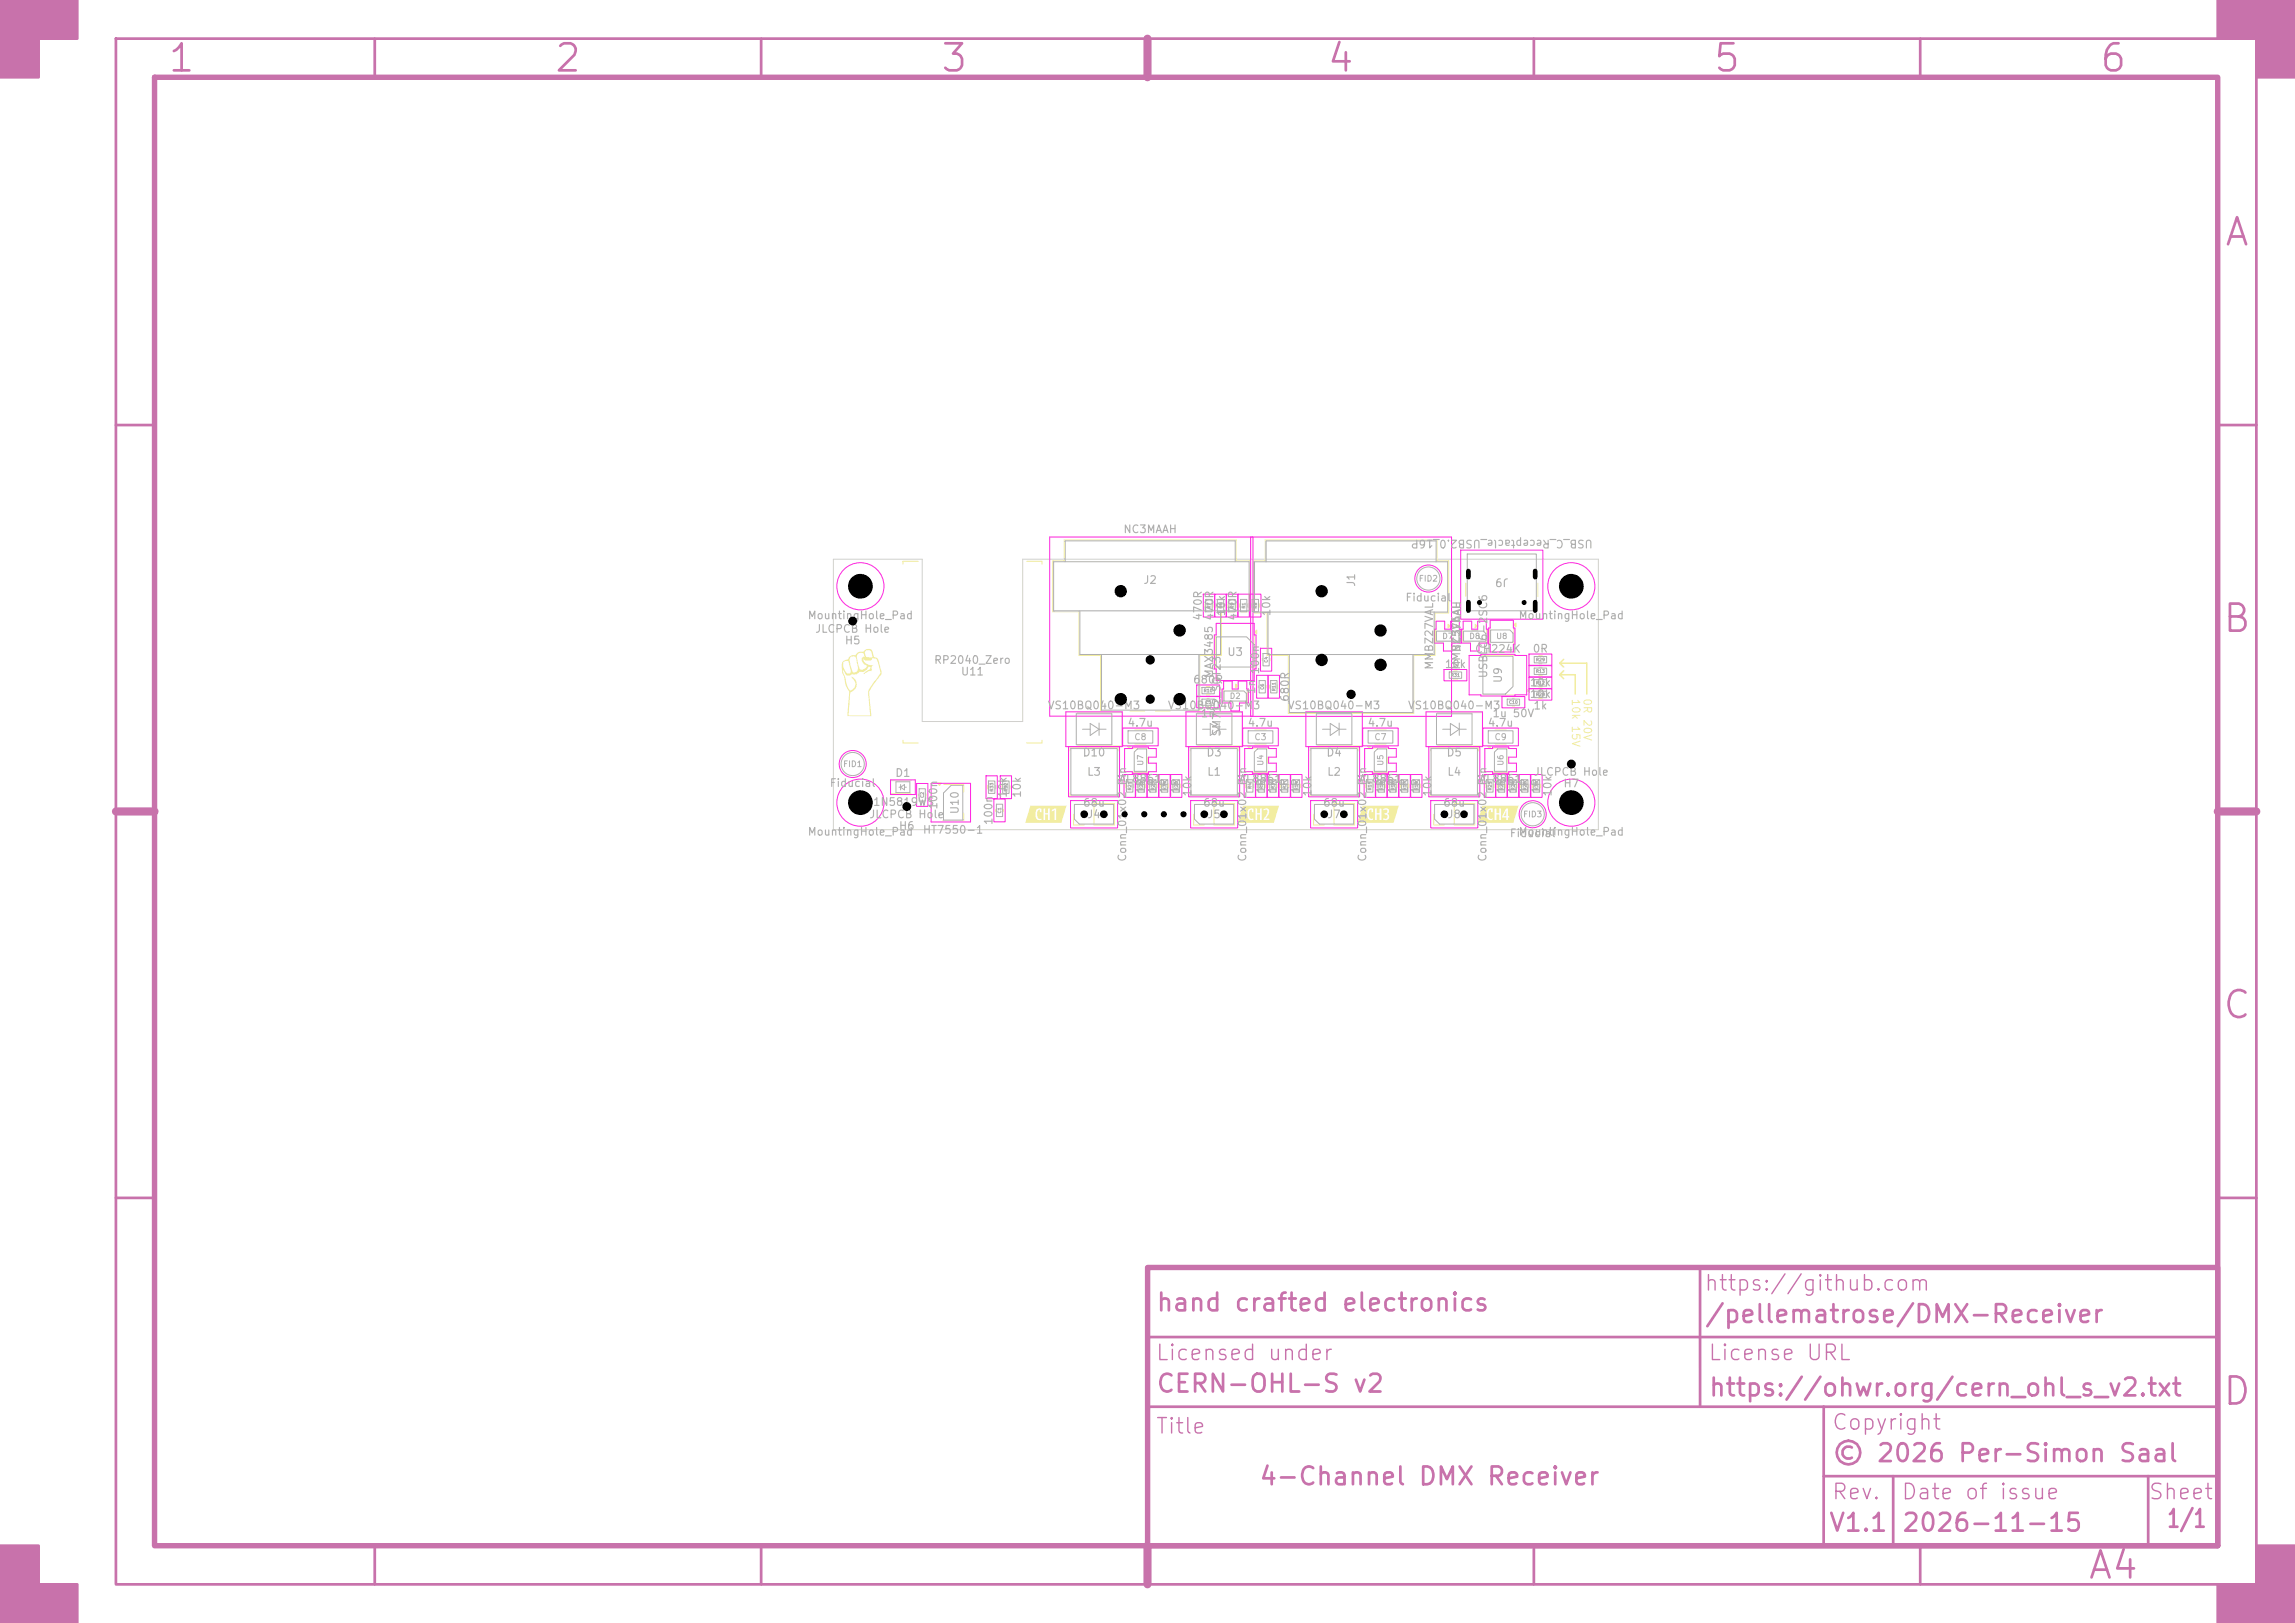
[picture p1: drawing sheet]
<svg xmlns="http://www.w3.org/2000/svg" width="297mm" height="210mm" viewBox="0 0 297 210" stroke-linecap="round" stroke-linejoin="round" font-family="sans-serif">
<defs><g id="words">
<g font-size="3.5" fill="#c872ab">
<text x="21.5" y="10.2">1</text>
<text x="71.5" y="10.2">2</text>
<text x="121.5" y="10.2">3</text>
<text x="171.5" y="10.2">4</text>
<text x="221.5" y="10.2">5</text>
<text x="271.5" y="10.2">6</text>
<text x="287.7" y="32.7">A</text>
<text x="287.4" y="82.7">B</text>
<text x="287.4" y="132.7">C</text>
<text x="287.4" y="182.7">D</text>
<text x="270" y="205.2">A4</text>
</g>
<g font-size="2.3" fill="#c872ab">
<text x="149.5" y="170.2">hand crafted electronics</text>
<text x="220.5" y="171.7">/pellematrose/DMX-Receiver</text>
<text x="149.5" y="180.7">CERN-OHL-S v2</text>
<text x="221" y="181.2">https://ohwr.org/cern_ohl_s_v2.txt</text>
<text x="237" y="189.7">© 2026 Per-Simon Saal</text>
<text x="162.8" y="192.7">4-Channel DMX Receiver</text>
<text x="236.5" y="198.7">V1.1</text>
<text x="246" y="198.7">2026-11-15</text>
<text x="280.3" y="198.2">1/1</text>
</g>
<g font-size="2" fill="#c872ab">
<text x="220.4" y="167.5">https://github.com</text>
<text x="149.4" y="176.5">Licensed under</text>
<text x="220.9" y="176.5">License URL</text>
<text x="236.9" y="185.5">Copyright</text>
<text x="149.4" y="186">Title</text>
<text x="236.9" y="194.5">Rev.</text>
<text x="245.9" y="194.5">Date of issue</text>
<text x="277.9" y="194.5">Sheet</text>
</g>
<g font-size="1" fill="#afafaf">
<text x="145.3" y="69.2">NC3MAAH</text>
<text x="206.2" y="69.6" transform="rotate(-180 206.2 69.6)">USB_C_Receptacle_USB2.0_16P</text>
<text x="147.9" y="75.8">J2</text>
<text x="175.6" y="76" transform="rotate(-90 175.6 76)">J1</text>
<text x="195.3" y="74.6" transform="rotate(-180 195.3 74.6)">J9</text>
<text x="104.4" y="80.4">MountingHole_Pad</text>
<text x="105.4" y="82.1">JLCPCB Hole</text>
<text x="109.3" y="83.6">H5</text>
<text x="155.8" y="80.4" transform="rotate(-90 155.8 80.4)">470R</text>
<text x="157.3" y="80.4" transform="rotate(-90 157.3 80.4)">470R</text>
<text x="158.8" y="79.8" transform="rotate(-90 158.8 79.8)">10k</text>
<text x="160.3" y="80.4" transform="rotate(-90 160.3 80.4)">470R</text>
<text x="164.6" y="79.8" transform="rotate(-90 164.6 79.8)">10k</text>
<text x="181.8" y="78.1">Fiducial</text>
<text x="196.4" y="80.4">MountingHole_Pad</text>
<text x="120.8" y="86.1">RP2040_Zero</text>
<text x="124.3" y="87.6">U11</text>
<text x="154.3" y="88.7">680R</text>
<text x="157.2" y="87.8" transform="rotate(-90 157.2 87.8)">MAX3485</text>
<text x="158.7" y="85.1">U3</text>
<text x="162.7" y="89.9" transform="rotate(-90 162.7 89.9)">1n</text>
<text x="163.2" y="87.3" transform="rotate(-90 163.2 87.3)">100n</text>
<text x="185.7" y="86.7" transform="rotate(-90 185.7 86.7)">MMBZ27VAL</text>
<text x="186.9" y="86.7">10k</text>
<text x="189.2" y="86.7" transform="rotate(-90 189.2 86.7)">MMBZ5V6AL</text>
<text x="189.3" y="84.5" transform="rotate(-90 189.3 84.5)">NC3FAAH</text>
<text x="190.8" y="84.7">CH224K</text>
<text x="192.7" y="87.8" transform="rotate(-90 192.7 87.8)">USBLC6-2SC6</text>
<text x="194.6" y="88.5" transform="rotate(-90 194.6 88.5)">U9</text>
<text x="197.9" y="89">10k</text>
<text x="198.3" y="84.7">0R</text>
<text x="135.5" y="92">VS10BQ040-M3</text>
<text x="145.8" y="94.3">4.7u</text>
<text x="151" y="92">VS10BQ040-M3</text>
<text x="155.3" y="93">1n</text>
<text x="158.2" y="95.4" transform="rotate(-90 158.2 95.4)">SM712_SOT23</text>
<text x="161.4" y="94.3">4.7u</text>
<text x="166.6" y="92">VS10BQ040-M3</text>
<text x="167" y="90.9" transform="rotate(-90 167 90.9)">680R</text>
<text x="176.9" y="94.3">4.7u</text>
<text x="182.1" y="92">VS10BQ040-M3</text>
<text x="192.5" y="94.3">4.7u</text>
<text x="193.1" y="93">1u 50V</text>
<text x="197.9" y="90.5">10k</text>
<text x="198.4" y="92">1k</text>
<text x="115.8" y="100.8">D1</text>
<text x="140" y="98.1">D10</text>
<text x="140.6" y="100.6">L3</text>
<text x="144.7" y="101.5">AL8861</text>
<text x="156" y="98.1">D3</text>
<text x="156.1" y="100.6">L1</text>
<text x="160.3" y="101.5">AL8861</text>
<text x="171.6" y="98.1">D4</text>
<text x="171.7" y="100.6">L2</text>
<text x="175.8" y="101.5">AL8861</text>
<text x="187.1" y="98.1">D5</text>
<text x="187.2" y="100.6">L4</text>
<text x="191.4" y="101.5">AL8861</text>
<text x="198.4" y="100.6">JLCPCB Hole</text>
<text x="107.3" y="102.1">Fiducial</text>
<text x="112.4" y="106.1">JLCPCB Hole</text>
<text x="112.9" y="104.5">1N5819WS</text>
<text x="116.2" y="107.6">H6</text>
<text x="121.5" y="104.8" transform="rotate(-90 121.5 104.8)">100n</text>
<text x="124.3" y="105.4" transform="rotate(-90 124.3 105.4)">U10</text>
<text x="128.7" y="106.8" transform="rotate(-90 128.7 106.8)">100n</text>
<text x="130.5" y="103.3" transform="rotate(-90 130.5 103.3)">10k</text>
<text x="132.4" y="103.3" transform="rotate(-90 132.4 103.3)">10k</text>
<text x="140.1" y="104.6">68u</text>
<text x="140.6" y="106.1">J4</text>
<text x="148.4" y="102.8" transform="rotate(-90 148.4 102.8)">1R</text>
<text x="149.9" y="102.8" transform="rotate(-90 149.9 102.8)">1R</text>
<text x="151.4" y="102.8" transform="rotate(-90 151.4 102.8)">1R</text>
<text x="152.9" y="102.8" transform="rotate(-90 152.9 102.8)">1R</text>
<text x="154.4" y="103.2" transform="rotate(-90 154.4 103.2)">10k</text>
<text x="155.6" y="104.6">68u</text>
<text x="156.2" y="106.1">J5</text>
<text x="163.9" y="102.8" transform="rotate(-90 163.9 102.8)">1R</text>
<text x="165.4" y="102.8" transform="rotate(-90 165.4 102.8)">1R</text>
<text x="166.9" y="102.8" transform="rotate(-90 166.9 102.8)">1R</text>
<text x="168.4" y="102.8" transform="rotate(-90 168.4 102.8)">1R</text>
<text x="170" y="103.2" transform="rotate(-90 170 103.2)">10k</text>
<text x="171.1" y="104.6">68u</text>
<text x="171.7" y="106.1">J7</text>
<text x="179.4" y="102.8" transform="rotate(-90 179.4 102.8)">1R</text>
<text x="180.9" y="102.8" transform="rotate(-90 180.9 102.8)">1R</text>
<text x="182.4" y="102.8" transform="rotate(-90 182.4 102.8)">1R</text>
<text x="184" y="102.8" transform="rotate(-90 184 102.8)">1R</text>
<text x="185.5" y="103.2" transform="rotate(-90 185.5 103.2)">10k</text>
<text x="186.7" y="104.6">68u</text>
<text x="187.2" y="106.1">J8</text>
<text x="195" y="102.8" transform="rotate(-90 195 102.8)">1R</text>
<text x="196.5" y="102.8" transform="rotate(-90 196.5 102.8)">1R</text>
<text x="198" y="102.8" transform="rotate(-90 198 102.8)">1R</text>
<text x="199.5" y="102.8" transform="rotate(-90 199.5 102.8)">1R</text>
<text x="201" y="103.2" transform="rotate(-90 201 103.2)">10k</text>
<text x="202.2" y="102.1">H7</text>
<text x="104.4" y="108.4">MountingHole_Pad</text>
<text x="119.3" y="108.1">HT7550-1</text>
<text x="146" y="111.6" transform="rotate(-90 146 111.6)">Conn_01x02_Pin</text>
<text x="161.5" y="111.6" transform="rotate(-90 161.5 111.6)">Conn_01x02_Pin</text>
<text x="177.1" y="111.6" transform="rotate(-90 177.1 111.6)">Conn_01x02_Pin</text>
<text x="192.6" y="111.6" transform="rotate(-90 192.6 111.6)">Conn_01x02_Pin</text>
<text x="195.3" y="108.6">Fiducial</text>
<text x="196.4" y="108.4">MountingHole_Pad</text>
</g>
<g font-size="1" fill="#f2eda1">
<text x="203.2" y="90.3" transform="rotate(90 203.2 90.3)">10k 15V</text>
<text x="204.7" y="90.3" transform="rotate(90 204.7 90.3)">0R 20V</text>
</g>
<g font-size=".8" fill="#afafaf">
<text x="183.5" y="75.4">FID2</text>
<text x="146.7" y="96">C8</text>
<text x="162.3" y="96">C3</text>
<text x="177.8" y="96">C7</text>
<text x="193.3" y="96">C9</text>
<text x="109" y="99.4">FID1</text>
<text x="197" y="105.9">FID3</text>
</g>
<g font-size=".7" fill="#afafaf">
<text x="186.6" y="82.9">D7</text>
<text x="190.1" y="82.9">D8</text>
<text x="193.6" y="82.9">U8</text>
<text x="159.1" y="90.6">D2</text>
<text x="148.1" y="99.2" transform="rotate(-90 148.1 99.2)">U7</text>
<text x="163.7" y="99.2" transform="rotate(-90 163.7 99.2)">U4</text>
<text x="179.2" y="99.2" transform="rotate(-90 179.2 99.2)">U5</text>
<text x="194.7" y="99.2" transform="rotate(-90 194.7 99.2)">U6</text>
</g>
<g font-size=".4" fill="#afafaf">
<text x="156.8" y="78.8" transform="rotate(-90 156.8 78.8)">R7</text>
<text x="158.3" y="78.8" transform="rotate(-90 158.3 78.8)">R6</text>
<text x="159.8" y="78.8" transform="rotate(-90 159.8 78.8)">R9</text>
<text x="161.3" y="78.8" transform="rotate(-90 161.3 78.8)">R1</text>
<text x="162.8" y="78.8" transform="rotate(-90 162.8 78.8)">R8</text>
<text x="155.7" y="89.7">R10</text>
<text x="163.7" y="89.3" transform="rotate(-90 163.7 89.3)">C6</text>
<text x="164.2" y="85.8" transform="rotate(-90 164.2 85.8)">C4</text>
<text x="165.2" y="89.5" transform="rotate(-90 165.2 89.5)">R11</text>
<text x="187.7" y="87.7">R31</text>
<text x="198.7" y="87.2">R13</text>
<text x="198.7" y="88.7">R12</text>
<text x="198.7" y="85.7">R29</text>
<text x="155.9" y="91.2">C5</text>
<text x="195.2" y="91.2">C10</text>
<text x="198.7" y="90.2">R28</text>
<text x="119.7" y="103.3" transform="rotate(-90 119.7 103.3)">C2</text>
<text x="128.6" y="102.5" transform="rotate(-90 128.6 102.5)">R33</text>
<text x="129.7" y="105.3" transform="rotate(-90 129.7 105.3)">C1</text>
<text x="130.5" y="102.5" transform="rotate(-90 130.5 102.5)">R32</text>
<text x="146.5" y="102.3" transform="rotate(-90 146.5 102.3)">R21</text>
<text x="148" y="102.3" transform="rotate(-90 148 102.3)">R22</text>
<text x="149.5" y="102.3" transform="rotate(-90 149.5 102.3)">R23</text>
<text x="151" y="102.3" transform="rotate(-90 151 102.3)">R34</text>
<text x="152.5" y="102.3" transform="rotate(-90 152.5 102.3)">R20</text>
<text x="162" y="102.1" transform="rotate(-90 162 102.1)">R4</text>
<text x="163.5" y="102.1" transform="rotate(-90 163.5 102.1)">R5</text>
<text x="165" y="102.1" transform="rotate(-90 165 102.1)">R3</text>
<text x="166.6" y="102.1" transform="rotate(-90 166.6 102.1)">R2</text>
<text x="168.1" y="102.3" transform="rotate(-90 168.1 102.3)">R14</text>
<text x="177.6" y="102.3" transform="rotate(-90 177.6 102.3)">R15</text>
<text x="179.1" y="102.3" transform="rotate(-90 179.1 102.3)">R18</text>
<text x="180.6" y="102.3" transform="rotate(-90 180.6 102.3)">R16</text>
<text x="182.1" y="102.3" transform="rotate(-90 182.1 102.3)">R17</text>
<text x="183.6" y="102.3" transform="rotate(-90 183.6 102.3)">R19</text>
<text x="193.1" y="102.3" transform="rotate(-90 193.1 102.3)">R25</text>
<text x="194.6" y="102.3" transform="rotate(-90 194.6 102.3)">R27</text>
<text x="196.1" y="102.3" transform="rotate(-90 196.1 102.3)">R24</text>
<text x="197.6" y="102.3" transform="rotate(-90 197.6 102.3)">R26</text>
<text x="199.1" y="102.3" transform="rotate(-90 199.1 102.3)">R35</text>
</g>
</g></defs>
<g fill="none" stroke="#c872ab" stroke-width=".35">
<path d="M15 5h277v200h-277zM48.5 5v5M98.5 5v5M148.5 5v5M198.5 5v5M248.5 5v5M15 55h5M287 55h5M15 105h5M287 105h5M15 155h5M287 155h5"/>
<path d="M148.5 173h138.5M220 164v18M148.5 182h138.5M236 191h51M236 182v18M245 191v9M278 191v9M48.5 200v5M98.5 200v5M148.5 200v5M198.5 200v5M248.5 200v5"/>
</g>
<path d="M20 10h267v190h-267zM148.5 164h138.5v36h-138.5z" fill="none" stroke="#c872ab" stroke-width=".7"/>
<path d="M148.5 5v5M15 105h5M287 105h5M148.5 200v5" fill="none" stroke="#c872ab" stroke-width="1.1"/>
<g fill="#c872ab" stroke="#c872ab" stroke-width=".35">
<path d="M0 0h10v5h-5v5h-5z"/>
<path d="M0 200h5v5h5v5h-10z"/>
<path d="M287 0h10v10h-5v-5h-5z"/>
<path d="M292 200h5v10h-10v-5h5z"/>
</g>
<path d="M107.8 72.4h11.5v21h13.1v-21h74.4v35h-99z" fill="none" stroke="#d0d2cd" stroke-width=".13"/>
<path d="M201.9 85.8l.4 .5M201.9 85.8h3.4v4M201.9 87.3l.4 .5M201.9 87.3h1.9v2.5M202.3 85.3l-.4 .5M202.3 86.8l-.4 .5" fill="none" stroke="#f2eda1" stroke-width=".2"/>
<g fill="none" stroke="#f2eda1" stroke-width=".13">
<path d="M143.9 92h-1.5v-7.2h-2.8v-5.6h-3.4v-6.6h1.5v-2.7h22.3v2.7h1.8v6.6h-3.7v5.6h-2.8v7.2h-1.4M146.3 92h1.9M149.6 92h1.9M185.1 97.2v-.4h6.2v.4M192.8 81.4v1.8M195.9 80.9l.3-.3v.5zM195.9 81.4v1.8M199.1 86.3h.5M199.1 87.4h.5M117.9 101h-2.7v1.7h2.7M151.7 101.5v.4M152.7 101.5v.4"/>
<path d="M167.2 101.5v.4M168.3 101.5v.4M170 105.4v1.3h1.4M172.6 104h2.7v2.7h-2.7zM179.7 101.5v.4M180.8 101.5v.4M185.1 102.6v.4h6.2v-.4M195.3 101.5v.4M196.3 101.5v.4M198.3 101.5v.4M199.4 101.5v.4"/>
</g>
<path d="M195.9 80.9l.3-.3v.5z" fill="#f2eda1"/>
<path d="M188.1 86.8h.5M188.1 87.9h.5" fill="none" stroke="#f2eda1" stroke-width=".13"/>
<path d="M160.9 104.2h4.6l-.6 2.3h-4.7l.3-1.2h.9a.58 .58 0 0 0 .7 .8h.6v-.7h.4v.7h.2v-1.4h.2v.2a.29 .29 0 0 1 .5-.1 .29 .29 0 0 1 0 .4l-.5 .7v.2h.8v-.2h-.5a1.16 1.16 0 0 0 .4-1.2l-.3-.1-.4 .1-.4-.1v.6h-.4v-.6h-.2v1.5h-.4h.1v-.2a.41 .41 0 0 1-.5-.1 .41 .41 0 0 1 0-.5v-.3l.2-.2h.1v.3h.2v-.5a.58 .58 0 0 0-.6 .1 .58 .58 0 0 0-.2 .6h-.9z" fill="#f2eda1"/>
<path d="M155 92.2h5.8v4.3h-5.8M195.7 90.4h.3M195.7 91.4h.3M192.3 101.5v.4M193.3 101.5v.4" fill="none" stroke="#f2eda1" stroke-width=".13"/>
<g fill="#f2eda1">
<path d="M194.9 104.9v.7h-.3z"/>
<path d="M191.9 104.2h4.6l-.7 2.3h-4.6l.3-1.2h.9a.58 .58 0 0 0 .7 .8h.5v-.7h.4v.7h.2v-.5h.2v.2h.5v.3h.2v-.3h.2v-.2h-.2v-1h-.2l-.5 1h-.2v-1h-.2v.6h-.4v-.6h-.2v1.5h-.3h.1v-.2a.41 .41 0 0 1-.5-.1 .41 .41 0 0 1-.1-.5v-.3l.2-.2h.2v.3h.2v-.5a.58 .58 0 0 0-.7 .1 .58 .58 0 0 0-.1 .6h-.9z"/>
</g>
<path d="M185.8 81.6v1.5h1M187 81.6h.7M187.4 80.8l.3 .2-.3 .3zM188.9 81.6v1.5h-1" fill="none" stroke="#f2eda1" stroke-width=".13"/>
<path d="M187.4 80.8l.3 .2-.3 .3z" fill="#f2eda1"/>
<path d="M158.3 89.3v1.5h1M159.5 89.3h.7M159.9 88.5l.3 .3-.3 .2zM161.4 89.3v1.5h-1" fill="none" stroke="#f2eda1" stroke-width=".13"/>
<path d="M159.9 88.5l.3 .3-.3 .2z" fill="#f2eda1"/>
<path d="M145.9 96.5h.5l-.3 .3zM146.7 96.9h1.8M146.7 99.9h1.8M148.5 98v.8M186 92.2h5.9v4.3h-5.9" fill="none" stroke="#f2eda1" stroke-width=".13"/>
<path d="M145.9 96.5h.5l-.3 .3z" fill="#f2eda1"/>
<path d="M199.1 89.3h.5M199.1 90.4h.5M138.9 105.4v1.3h1.4M141.6 104h2.6v2.7h-2.6zM148.7 101.5v.4M149.7 101.5v.4M162.7 101.5v.4M163.8 101.5v.4" fill="none" stroke="#f2eda1" stroke-width=".13"/>
<path d="M109.1 85.5h.8l.3 1.1a.4 .4 0 0 0 .4 .4 .4 .4 0 0 0 .4-.4l-.2-1.5-.2-.1h.3l.2 1.2a.47 .47 0 0 0 .4 .5 .47 .47 0 0 0 .5-.3 .26 .26 0 0 0 .1-.3 .26 .26 0 0 0-.2-.1h-.1a.84 .84 0 0 1-.3-.8l.2-.2h.2v-.1a.5 .5 0 0 0-.6-.4 .5 .5 0 0 0-.4 .5h-.3a.46 .46 0 0 0-.7 .5h-.7a.83 .83 0 0 0 .8-.6l.4-.1h.3l.3-.3h.9l.1 .2a.33 .33 0 0 0 .5 .4h.4v-.2a.62 .62 0 0 0-.7-.8l-.3 .4h-.9l.3-.2h.4a.67 .67 0 0 1 .8-.3 .67 .67 0 0 1 .5 .7 .36 .36 0 0 0 .4 .4 3 3 0 0 1 .6 1.5 .83 .83 0 0 1-.3 1.1l-.8 1.1a1.47 1.47 0 0 0-.4 1.6l.3 2.3-3.1-.1 .2-3.2a4.4 4.4 0 0 1-.7-2l-.2-.6h.1l.7 2.3a.27 .27 0 0 0 .2 .2 .27 .27 0 0 0 .3-.1 .97 .97 0 0 0-.1-1.5v-.1a1.06 1.06 0 0 1 .7 1 1.06 1.06 0 0 1-.8 1l-.3 3h2.8l-.2-2.2a1.64 1.64 0 0 1 0-1.2l1.4-1.9a.89 .89 0 0 0 0-.9l-.2-.7a.51 .51 0 0 0-.8-.4 .68 .68 0 0 1-.8 .2l-.2-.3a.65 .65 0 0 0 .5 .8h.7l-.2 .2v.6l-.4 .1-.5 .3h-.2l.7-.5a.21 .21 0 0 0 .3-.2 .21 .21 0 0 0-.3-.2l-.1 .2a.86 .86 0 0 1-1 .4 .88 .88 0 0 1-1 .3 .59 .59 0 0 1-.7 .2 .59 .59 0 0 1-.4-.6l-.1-.1-.1 .1-.1-.7h.2v.2l.3 .6a.37 .37 0 0 0 .5 .2 .37 .37 0 0 0 .1-.5l-.1-.7a.36 .36 0 0 0-.2-.4 .36 .36 0 0 0-.4 .1l-.2 .1v.4h-.2l.1-.3z" fill="#f2eda1"/>
<path d="M157.4 82.3h-.1v4.1h.1M162.3 82.3h.1v4.1h-.1M162.3 81.8l.3-.3v.5zM128.8 104.7v.3M129.9 104.7v.3" fill="none" stroke="#f2eda1" stroke-width=".13"/>
<path d="M162.3 81.8l.3-.3v.5z" fill="#f2eda1"/>
<path d="M138.5 97.2v-.4h6.2v.4M138.5 102.6v.4h6.2v-.4" fill="none" stroke="#f2eda1" stroke-width=".13"/>
<path d="M176.3 104.2h4.7l-.7 2.3h-4.6l.3-1.2h.9a.58 .58 0 0 0 .7 .8h.6v-.7h.3v.7h.3v-.2h.2v.2a.47 .47 0 0 0 .7-.1 .47 .47 0 0 0-.2-.7 .39 .39 0 0 0 .2-.6 .39 .39 0 0 0-.6-.1l-.1 .1v.2l.3-.1a.22 .22 0 0 1 .2 .2 .22 .22 0 0 1-.1 .2h-.2v.2a.29 .29 0 0 1 .4 .3 .29 .29 0 0 1-.5 .2h-.3v-1.3h-.3v.6h-.3v-.6h-.2v1.5h-.4h.1v-.2a.41 .41 0 0 1-.5-.1 .41 .41 0 0 1-.1-.5l.1-.3 .1-.2h.2v.3h.2v-.5a.58 .58 0 0 0-.6 .1 .58 .58 0 0 0-.2 .6h-.9z" fill="#f2eda1"/>
<g fill="none" stroke="#f2eda1" stroke-width=".13">
<path d="M157.4 78.1v.5M158.5 78.1v.5M160.4 78.1v.5M161.5 78.1v.5M139.4 92.2h5.8v4.3h-5.8M156.1 88.8h.5M156.1 89.9h.5M164.3 88.6v.5M165.4 88.6v.5M177 96.5h.4l-.2 .3zM177.7 96.9h1.9M177.7 99.9h1.9"/>
<path d="M179.6 98v.8M199.1 87.8h.5M199.1 88.9h.5M129.7 101.6v.5M130.7 101.6v.5M145.7 101.5v.4M146.7 101.5v.4M164.2 101.5v.4M165.3 101.5v.4"/>
</g>
<path d="M177 96.5h.4l-.2 .3z" fill="#f2eda1"/>
<g fill="none" stroke="#f2eda1" stroke-width=".13">
<path d="M118.9 72.6h-2.1v.4M132.8 72.6h2v.4M158.9 78.1v.5M160 78.1v.5M189.7 75.5v1.7M199 75.5v1.7M116.8 95.8v.3h2.1M134.8 95.8v.3h-2M146.9 94.5h1.4M146.9 96.3h1.4M156.2 90.4h.3M156.2 91.4h.3"/>
<path d="M162.4 94.5h1.4M162.4 96.3h1.4M163.3 85.2v.3M164.4 85.2v.3M177.9 94.5h1.5M177.9 96.3h1.5M191.8 84.8h4.1M191.8 89.9h4.1M197.6 89.4l.3-.3v.5zM199.1 84.8h.5M199.1 85.9h.5M118.8 102.7v.3"/>
<path d="M119.9 102.7v.3M127.8 101.6v.5M128.9 101.6v.5M161.2 101.5v.4M162.3 101.5v.4M165.7 101.5v.4M166.8 101.5v.4M176.7 101.5v.4M177.8 101.5v.4M181.3 101.5v.4M182.3 101.5v.4M182.8 101.5v.4"/>
<path d="M183.8 101.5v.4"/>
</g>
<path d="M197.6 89.4l.3-.3v.5z" fill="#f2eda1"/>
<path d="M169.5 97.2v-.4h6.2v.4M192.5 96.5h.5l-.3 .3zM193.3 96.9h1.8M193.3 99.9h1.8M195.1 98v.8M169.5 102.6v.4h6.2v-.4" fill="none" stroke="#f2eda1" stroke-width=".13"/>
<path d="M192.5 96.5h.5l-.3 .3z" fill="#f2eda1"/>
<path d="M155.9 78.1v.5M157 78.1v.5M154 97.2v-.4h6.2v.4M161.4 96.5h.5l-.2 .3zM162.2 96.9h1.8M162.2 99.9h1.8M164 98v.8M154 102.6v.4h6.2v-.4" fill="none" stroke="#f2eda1" stroke-width=".13"/>
<path d="M161.4 96.5h.5l-.2 .3z" fill="#f2eda1"/>
<g fill="none" stroke="#f2eda1" stroke-width=".13">
<path d="M163.7 69.9h22.3v2.7h1.5v6.7h-1.8v5.5h-2.7v7.5h-16.3v-7.5h-2.7v-5.5h-1.8v-6.7h1.5zM162.8 88.7v.3M163.9 88.7v.3M170.5 92.2h5.8v4.3h-5.8M193.5 94.5h1.4M193.5 96.3h1.4M121.3 101.3h.5l-.2 .4zM122.1 101.5h2.6v1M124.7 105.2v1h-2.7M150.2 101.5v.4M151.2 101.5v.4M154.5 105.4v1.3h1.4"/>
<path d="M157.1 104h2.7v2.7h-2.7zM178.2 101.5v.4M179.3 101.5v.4M185.5 105.4v1.3h1.4M188.2 104h2.6v2.7h-2.6zM193.8 101.5v.4M194.8 101.5v.4M196.8 101.5v.4M197.8 101.5v.4"/>
</g>
<path d="M121.3 101.3h.5l-.2 .4z" fill="#f2eda1"/>
<path d="M161.9 78.1v.5M163 78.1v.5M189.3 81.6v1.5h1M190.5 81.6h.7M190.9 80.8l.3 .2-.3 .3zM192.4 81.6v1.5h-1M147.2 101.5v.4M148.2 101.5v.4" fill="none" stroke="#f2eda1" stroke-width=".13"/>
<g fill="#f2eda1">
<path d="M190.9 80.8l.3 .2-.3 .3z"/>
<path d="M133.3 104.2h4.7l-.7 2.3h-4.6l.3-1.2h1a.58 .58 0 0 0 .7 .8h.6v-.7h.3v.7h.3v-1.3h.2v.2l.4-.2v1.3h.2v-1.5h-.2l-.4 .2h-.2v-.2h-.3v.6h-.3v-.6h-.3v1.5h-.3h.1v-.2a.41 .41 0 0 1-.5-.1 .41 .41 0 0 1-.1-.5l.1-.3 .1-.2h.2v.3h.2v-.5a.58 .58 0 0 0-.6 .1 .58 .58 0 0 0-.2 .6h-1z"/>
</g>
<g fill="none" stroke="#ff26e2" stroke-width=".13">
<path d="M155.7 76.9h1.5v2.9h-1.5zM157.2 76.9h1.5v2.9h-1.5zM158.7 76.9h1.5v2.9h-1.5zM160.2 76.9h1.5v2.9h-1.5zM161.7 76.9h1.5v2.9h-1.5zM162.2 69.5v23.2h-26.3v-23.2h51.9v23.2h-26v-23.2M189 71.2h10.7v8.9h-10.7zM137.9 92.1h7.3v4.5h-7.3zM138.3 96.6h6.6v6.5h-6.6zM145.3 94.2h4.6v2.3h-4.6zM145.5 96.9h1v-.2h2.1v.2h1v1.1h-1v.8h1v1.1h-1v.2h-2.1v-.2h-1zM153.5 92.1h7.3v4.5h-7.3z"/>
<path d="M153.8 96.6h6.6v6.5h-6.6zM154.9 88.6h2.9v1.5h-2.9zM154.9 90.1h2.9v1.5h-2.9zM157.4 80.7h4.9v1.5h.2v4.4h-.2v1.5h-4.9v-1.5h-.3v-4.4h.3zM158.3 88.1h1.2v1.1h.7v-1.1h1.1v1.1h.2v1.8h-1.1v1h-1.1v-1h-1.1v-1.8h.1zM160.8 94.2h4.6v2.3h-4.6zM161.1 96.9h1v-.2h2.1v.2h1v1.1h-1v.8h1v1.1h-1v.2h-2.1v-.2h-1zM162.6 87.4h1.5v2.9h-1.5zM163.1 83.9h1.5v2.9h-1.5zM164.1 87.4h1.5v2.9h-1.5zM169 92.1h7.3v4.5h-7.3zM169.3 96.6h6.7v6.5h-6.7z"/>
<path d="M176.3 94.2h4.7v2.3h-4.7zM176.6 96.9h1v-.2h2.1v.2h1v1.1h-1v.8h1v1.1h-1v.2h-2.1v-.2h-1zM184.5 92.1h7.3v4.5h-7.3zM184.9 96.6h6.6v6.5h-6.6zM185.8 80.4h1.2v1h.7v-1h1.1v1h.2v1.8h-1.1v1h-1.1v-1h-1.1v-1.8h.1zM186.9 86.6h2.9v1.5h-2.9zM189.3 80.4h1.2v1h.7v-1h1.1v1h.2v1.8h-1.1v1h-1.1v-1h-1.1v-1.8h.1zM190.1 84.8h1.6v-.1h4.3v.1h1.6v5.1h-1.6v.2h-4.3v-.2h-1.6zM191.9 94.2h4.6v2.3h-4.6zM192.2 96.9h.9v-.2h2.1v.2h1.1v1.1h-1.1v.8h1.1v1.1h-1.1v.2h-2.1v-.2h-.9zM192.8 80.3h3v1h.2v2.1h-.2v1h-3v-1h-.2v-2.1h.2zM194.4 90.1h2.9v1.5h-2.9z"/>
<path d="M197.9 86.1h2.9v1.5h-2.9zM197.9 89.1h2.9v1.5h-2.9zM197.9 87.6h2.9v1.5h-2.9zM197.9 84.6h2.9v1.5h-2.9zM115.2 100.9h3.3v1.9h-3.3zM118.6 101.4h1.5v2.9h-1.5zM120.5 101.4h5.1v5h-5.1zM127.6 100.4h1.5v2.9h-1.5zM128.6 103.4h1.5v2.9h-1.5zM129.4 100.4h1.5v2.9h-1.5zM138.5 103.6h6.1v3.5h-6.1zM145.5 100.2h1.4v3h-1.4z"/>
<path d="M147 100.2h1.4v3h-1.4zM148.5 100.2h1.4v3h-1.4zM150 100.2h1.4v3h-1.4zM151.5 100.2h1.5v3h-1.5zM154.1 103.6h6.1v3.5h-6.1zM161 100.2h1.5v3h-1.5zM162.5 100.2h1.5v3h-1.5zM164 100.2h1.5v3h-1.5zM165.5 100.2h1.5v3h-1.5zM167 100.2h1.5v3h-1.5zM169.6 103.6h6.1v3.5h-6.1zM176.5 100.2h1.5v3h-1.5z"/>
<path d="M178 100.2h1.5v3h-1.5zM179.5 100.2h1.5v3h-1.5zM181 100.2h1.5v3h-1.5zM182.6 100.2h1.4v3h-1.4zM185.2 103.6h6v3.5h-6zM192.1 100.2h1.4v3h-1.4zM193.6 100.2h1.4v3h-1.4zM195.1 100.2h1.4v3h-1.4zM196.6 100.2h1.5v3h-1.5zM198.1 100.2h1.5v3h-1.5z"/>
<circle cx="111.3" cy="75.9" r="3"/>
<circle cx="184.8" cy="74.9" r="1.75"/>
<circle cx="203.3" cy="75.9" r="3"/>
<circle cx="110.3" cy="98.9" r="1.75"/>
<circle cx="111.3" cy="103.9" r="3"/>
<circle cx="198.4" cy="105.4" r="1.75"/>
<circle cx="203.3" cy="103.9" r="3"/>
</g>
<g fill="none" stroke="#afafaf" stroke-width=".13">
<path d="M136.4 72.7h25.3v6.3h-25.3zM137.9 72.7v-2.7h22v2.7M139.8 79v5.7h18.2v-5.7M156 77.6h.9v1.6h-.9zM157.5 77.6h.9v1.6h-.9zM159 77.6h.9v1.6h-.9zM160.5 77.6h.9v1.6h-.9zM162 77.6h.9v1.6h-.9zM162.3 72.7h25v6.5h-25zM163.8 72.7v-2.7h22v2.7M164.1 79.2v5.5h21.5v-5.5M189.9 71.7h8.9v7.3h-8.9z"/>
<path d="M138.6 96.9h6v6h-6zM139.3 92.4h4.6v4h-4.6zM140.1 94.4h1M141.1 93.6l1.1 .8-1.1 .8zM142.2 94.4h.9M142.2 93.6v1.6M142.6 84.7v7.2h12.6v-7.2M146 94.6h3.2v1.6h-3.2zM147.2 96.9h1.2v2.9h-1.6v-2.5zM154.1 96.9h6v6h-6zM154.8 92.4h4.6v4h-4.6zM155.6 88.9h1.6v.9h-1.6z"/>
<path d="M155.6 90.5h1.6v.8h-1.6zM155.6 94.4h1M156.6 93.6l1.2 .8-1.2 .8zM157.4 82.4h3.9l1 1v2.9h-4.9zM157.8 94.4h.9M157.8 93.6v1.6M158.4 89.4h2.6l.3 .3v1h-2.9zM161.5 94.6h3.2v1.6h-3.2zM162.7 96.9h1.2v2.9h-1.6v-2.5zM162.9 88.1h.8v1.6h-.8zM163.5 84.6h.8v1.6h-.8zM164.4 88.1h.9v1.6h-.9z"/>
<path d="M166.8 84.7v7.5h16v-7.5M169.6 96.9h6v6h-6zM170.3 92.4h4.6v4h-4.6zM171.2 94.4h.9M172.1 93.6l1.2 .8-1.2 .8zM173.3 94.4h.9M173.3 93.6v1.6M177 94.6h3.3v1.6h-3.3zM178.3 96.9h1.1v2.9h-1.5v-2.5zM185.2 96.9h6v6h-6zM185.9 92.4h4.6v4h-4.6zM185.9 81.7h2.6l.3 .3v1h-2.9z"/>
<path d="M186.7 94.4h1M187.6 86.9h1.5v.9h-1.5zM187.7 93.6l1.1 .8-1.1 .8zM188.8 94.4h1M188.8 93.6v1.6M189.4 81.7h2.6l.3 .3v1h-2.9zM191.9 84.9h3.9v3.9l-1 1h-2.9zM192.6 94.6h3.2v1.6h-3.2zM192.9 81.5h2.5l.4 .4v1.2h-2.9zM193.8 96.9h1.2v2.9h-1.6v-2.5zM195 90.5h1.7v.8h-1.7zM198.6 86.4h1.5v.9h-1.5z"/>
<path d="M198.6 89.4h1.5v.9h-1.5zM198.6 87.9h1.5v.9h-1.5zM198.6 84.9h1.5v.9h-1.5zM115.9 101.2h1.9v1.4h-1.9zM116.3 101.9h.3M116.6 101.5v.7M116.6 101.9l.4-.4v.7zM117 101.9h.3M118.9 102.1h.9v1.6h-.9zM123.1 101.6h1.5v4.5h-2.5v-3.5zM127.9 101.1h.8v1.6h-.8zM128.9 104.1h.9v1.6h-.9z"/>
<path d="M129.8 101.1h.8v1.6h-.8zM139 104.1h5.1v2.5h-4.4l-.7-.6zM145.8 100.9h.8v1.6h-.8zM147.3 100.9h.8v1.6h-.8zM148.8 100.9h.8v1.6h-.8zM150.3 100.9h.8v1.6h-.8zM151.8 100.9h.8v1.6h-.8zM154.6 104.1h5.1v2.5h-4.5l-.6-.6zM161.3 100.9h.8v1.6h-.8zM162.8 100.9h.8v1.6h-.8zM164.3 100.9h.8v1.6h-.8zM165.8 100.9h.9v1.6h-.9z"/>
<path d="M167.4 100.9h.8v1.6h-.8zM170.1 104.1h5.1v2.5h-4.5l-.6-.6zM176.8 100.9h.9v1.6h-.9zM178.3 100.9h.9v1.6h-.9zM179.8 100.9h.9v1.6h-.9zM181.4 100.9h.8v1.6h-.8zM182.9 100.9h.8v1.6h-.8zM185.7 104.1h5v2.5h-4.4l-.6-.6zM192.4 100.9h.8v1.6h-.8zM193.9 100.9h.8v1.6h-.8zM195.4 100.9h.8v1.6h-.8zM196.9 100.9h.8v1.6h-.8z"/>
<path d="M198.4 100.9h.9v1.6h-.9z"/>
<circle cx="184.8" cy="74.9" r="1.5"/>
<circle cx="110.3" cy="98.9" r="1.5"/>
<circle cx="198.3" cy="105.4" r="1.5"/>
</g>
<g fill="#000">
<circle cx="111.4" cy="75.9" r="1.6"/>
<circle cx="145" cy="76.5" r=".8"/>
<circle cx="171" cy="76.5" r=".8"/>
<circle cx="191.5" cy="78" r=".33"/>
<circle cx="197.2" cy="78" r=".32"/>
<circle cx="203.3" cy="75.9" r="1.6"/>
<circle cx="110.3" cy="80.4" r=".58"/>
<circle cx="145" cy="90.5" r=".8"/>
<circle cx="148.8" cy="85.4" r=".6"/>
<circle cx="148.8" cy="90.5" r=".6"/>
<circle cx="152.7" cy="81.6" r=".8"/>
<circle cx="152.7" cy="90.5" r=".8"/>
<circle cx="171" cy="85.4" r=".8"/>
<circle cx="174.8" cy="89.8" r=".6"/>
<circle cx="178.7" cy="81.6" r=".8"/>
<circle cx="178.7" cy="86" r=".8"/>
<circle cx="203.3" cy="98.9" r=".58"/>
<circle cx="111.4" cy="103.9" r="1.6"/>
<circle cx="117.3" cy="104.4" r=".58"/>
<circle cx="140.3" cy="105.4" r=".5"/>
<circle cx="142.8" cy="105.4" r=".5"/>
<circle cx="145.5" cy="105.4" r=".4"/>
<circle cx="148.1" cy="105.4" r=".4"/>
<circle cx="150.6" cy="105.4" r=".4"/>
<circle cx="153.2" cy="105.4" r=".4"/>
<circle cx="155.8" cy="105.4" r=".5"/>
<circle cx="158.4" cy="105.4" r=".5"/>
<circle cx="171.4" cy="105.4" r=".5"/>
<circle cx="173.9" cy="105.4" r=".5"/>
<circle cx="186.9" cy="105.4" r=".5"/>
<circle cx="189.5" cy="105.4" r=".5"/>
<circle cx="203.3" cy="103.9" r="1.6"/>
</g>
<path d="M190 73.9v.8M190 77.9v1.1M198.7 73.9v.8M198.7 77.9v1.1" fill="none" stroke="#000" stroke-width=".6"/>
<use href="#words"/>
</svg>
